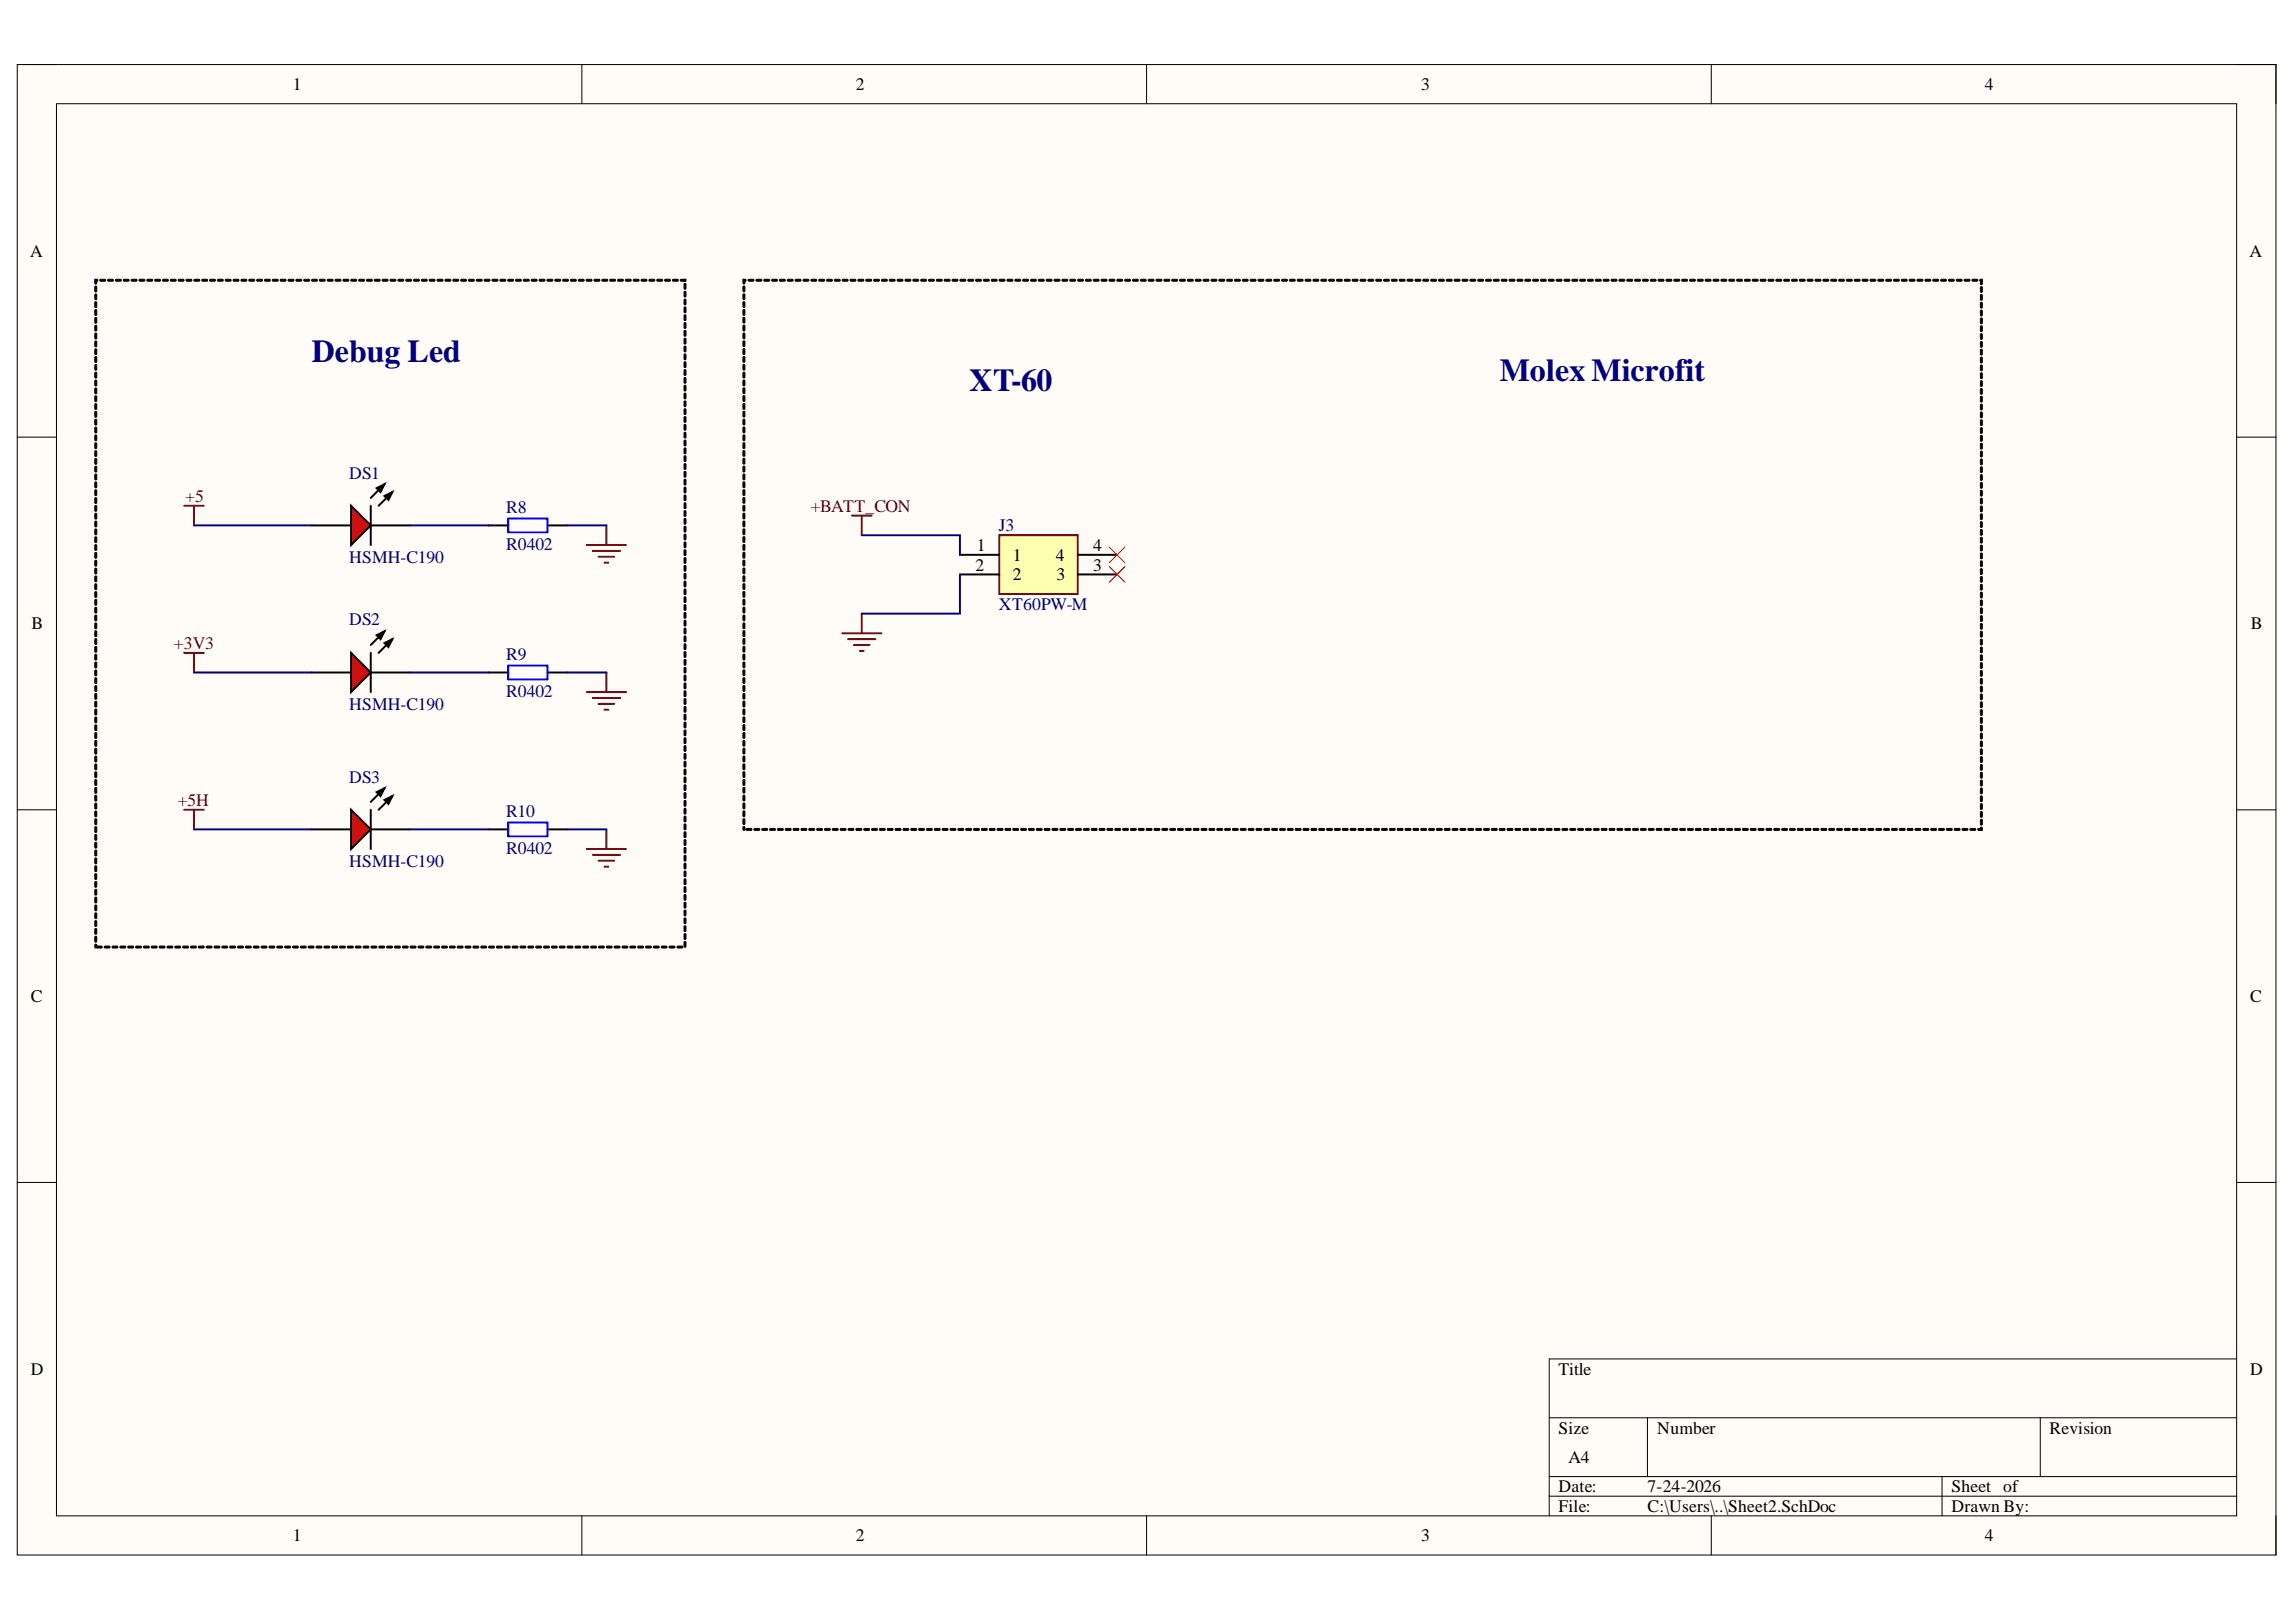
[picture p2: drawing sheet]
<svg xmlns="http://www.w3.org/2000/svg" width="297mm" height="210mm" viewBox="0 0 297 210" stroke-linecap="round" stroke-linejoin="round" font-family="sans-serif">
<defs><g id="words">
<g font-size="4.1" fill="#000080">
<text x="40.3" y="46.8">Debug Led</text>
<text x="125.4" y="50.6">XT-60</text>
<text x="194" y="49.3">Molex Microfit</text>
</g>
<g font-size="2.3">
<text x="37.9" y="11.7">1</text>
<text x="110.7" y="11.7">2</text>
<text x="183.9" y="11.7">3</text>
<text x="256.8" y="11.7">4</text>
<text x="3.9" y="33.3">A</text>
<text x="291" y="33.3">A</text>
<text x="126.4" y="71.3">1</text>
<text x="141.4" y="71.3">4</text>
<text x="126.2" y="73.8">2</text>
<text x="131" y="72.6">1</text>
<text x="131" y="75.1">2</text>
<text x="136.6" y="72.6">4</text>
<text x="136.7" y="75.1">3</text>
<text x="141.4" y="73.8">3</text>
<text x="4.1" y="81.4">B</text>
<text x="291.2" y="81.4">B</text>
<text x="4" y="129.7">C</text>
<text x="291.1" y="129.7">C</text>
<text x="4" y="177.9">D</text>
<text x="201.6" y="177.9">Title</text>
<text x="291.1" y="177.9">D</text>
<text x="201.6" y="185.5">Size</text>
<text x="214.4" y="185.5">Number</text>
<text x="265.2" y="185.5">Revision</text>
<text x="202.9" y="189.3">A4</text>
<text x="201.6" y="193.1">Date:</text>
<text x="201.6" y="195.7">File:</text>
<text x="213.1" y="193.1">7-24-2026</text>
<text x="213.1" y="195.7">C:\Users\..\Sheet2.SchDoc</text>
<text x="252.5" y="193.1">Sheet of</text>
<text x="252.5" y="195.7">Drawn By:</text>
<text x="37.9" y="199.5">1</text>
<text x="110.7" y="199.5">2</text>
<text x="183.9" y="199.5">3</text>
<text x="256.8" y="199.5">4</text>
</g>
<g font-size="2.3" fill="#800000">
<text x="23.9" y="65">+5</text>
<text x="104.9" y="66.2">+BATT_CON</text>
<text x="22.5" y="84">+3V3</text>
<text x="23" y="104.3">+5H</text>
</g>
<g font-size="2.3" fill="#000080">
<text x="45.2" y="61.9">DS1</text>
<text x="65.5" y="66.4">R8</text>
<text x="65.5" y="71.2">R0402</text>
<text x="129.2" y="68.8">J3</text>
<text x="45.2" y="72.8">HSMH-C190</text>
<text x="45.2" y="80.9">DS2</text>
<text x="129.2" y="78.9">XT60PW-M</text>
<text x="65.5" y="85.4">R9</text>
<text x="45.2" y="91.9">HSMH-C190</text>
<text x="65.5" y="90.2">R0402</text>
<text x="45.2" y="101.3">DS3</text>
<text x="65.5" y="105.7">R10</text>
<text x="45.2" y="112.2">HSMH-C190</text>
<text x="65.5" y="110.5">R0402</text>
</g>
</g></defs>
<path d="M2.2 8.4h292.2v192.8h-292.2z" fill-rule="evenodd" fill="#fffcf8"/>
<path d="M2.2 8.4h292.2v192.8h-292.2z" fill="none" stroke="#000" stroke-width=".13"/>
<path d="M7.3 13.4h282.1v182.8h-282.1z" fill-rule="evenodd" fill="#fffcf8"/>
<g fill="none" stroke="#000" stroke-width=".13">
<path d="M2.2 8.3h5.1M7.3 13.4h282.1v182.8h-282.1zM75.3 8.3v5.1M148.3 8.3v5.1M221.4 8.4v5M289.4 8.4h5v5M2.2 56.6h5.1M289.4 56.6h5M2.2 104.8h5.1M289.4 104.8h5M2.2 153h5.1M289.4 153h5"/>
<path d="M289.4 175.9h-89v20.3M75.3 196.2v5M148.3 196.2v5M200.4 183.5h89M200.4 191.1h89M200.4 193.6h89M213.1 183.5v7.6M221.4 196.2v5M251.2 191.1v5.1M264 183.5v7.6M294.4 196.2v5"/>
</g>
<path d="M40.3 68h5.1M48 68h5" fill="none" stroke="#000" stroke-width=".25"/>
<path d="M45.4 65.5l2.6 2.5-2.6 2.5z" fill="#f00"/>
<path d="M45.4 65.5l2.6 2.5-2.6 2.5zM48 65.5v5M48.7 63.2l1-.5-.5 1zM49.7 64.2l1.1-.5-.5 1zM49.7 62.7l-1.7 1.7M50.8 63.7l-1.8 1.8M63.2 68h2.6M70.8 68h2.6M40.3 87h5.1M48 87h5" fill="none" stroke="#000" stroke-width=".25"/>
<path d="M48.7 63.2l1-.5-.5 1zM49.7 64.2l1.1-.5-.5 1z" fill="#000"/>
<g fill="none" stroke="#800000" stroke-width=".25">
<path d="M23.8 65.5h2.6M25.1 65.5v2.5M75.9 70.5h5.1M76.7 71.3h3.5M77.4 72.1h2.1M78.2 72.8h.5M78.5 68v2.5M110.2 66.7h2.6M111.5 66.7v2.6M111.5 79.4v2.6M108.9 82h5.1M109.7 82.7h3.6"/>
<path d="M110.5 83.5h2M111.2 84.2h.5"/>
</g>
<path d="M65.8 67.1h5v1.8h-5z" fill="none" stroke="#00f" stroke-width=".25"/>
<path d="M45.4 84.5l2.6 2.5-2.6 2.6z" fill="#f00"/>
<path d="M45.4 84.5l2.6 2.5-2.6 2.6zM48 84.5v5.1M48.7 82.2l1-.5-.5 1zM49.7 83.2l1.1-.5-.5 1zM49.7 81.7l-1.7 1.8M50.8 82.7l-1.8 1.8M63.2 87h2.6M70.8 87h2.6" fill="none" stroke="#000" stroke-width=".25"/>
<path d="M48.7 82.2l1-.5-.5 1zM49.7 83.2l1.1-.5-.5 1z" fill="#000"/>
<path d="M23.8 84.5h2.6M25.1 84.5v2.5M75.9 89.6h5.1M76.7 90.3h3.5M77.4 91.1h2.1M78.2 91.8h.5M78.5 87v2.6" fill="none" stroke="#800000" stroke-width=".25"/>
<path d="M65.8 86.1h5v1.8h-5z" fill="none" stroke="#00f" stroke-width=".25"/>
<g fill="#000" stroke="#000" stroke-width=".13">
<path d="M96.2 107h.1l.1 .1v.2l-.2 .2-.1-.2zM96.2 106h.1l.1 .1v.5l-.2 .1-.1-.1zM96.2 105h.1l.1 .1v.5l-.2 .1-.1-.1zM96.2 103.9h.1l.1 .1v.5l-.2 .2-.1-.2zM96.2 102.9h.1l.1 .1v.5l-.2 .2-.1-.2zM96.2 101.9h.1l.1 .1v.5l-.2 .1-.1-.1zM96.2 100.9h.1l.1 .1v.5l-.2 .1-.1-.1zM96.2 99.9h.1l.1 .1v.5l-.2 .1-.1-.1zM96.2 98.9h.1l.1 .1v.5l-.2 .1-.1-.1zM96.2 97.9h.1l.1 .1v.5l-.2 .1-.1-.1zM96.2 96.9h.1h.1v.6l-.2 .1-.1-.1zM96.2 95.8h.1l.1 .1v.5l-.2 .2-.1-.2zM96.2 94.8h.1l.1 .1v.5l-.2 .2-.1-.2zM96.2 93.8h.1l.1 .1v.5l-.2 .1-.1-.1zM96.2 92.8h.1l.1 .1v.5l-.2 .1-.1-.1zM96.2 91.8h.1l.1 .1v.5l-.2 .1-.1-.1zM96.2 90.8h.1l.1 .1v.5l-.2 .1-.1-.1zM96.2 89.8h.1h.1v.6l-.2 .1-.1-.1zM96.2 88.7h.1l.1 .1v.5l-.2 .2-.1-.2zM96.2 87.7h.1l.1 .1v.5l-.2 .2-.1-.2zM96.2 86.7h.1l.1 .1v.5l-.2 .1-.1-.1zM96.2 85.7h.1l.1 .1v.5l-.2 .1-.1-.1zM96.2 84.7h.1l.1 .1v.5l-.2 .1-.1-.1zM96.2 83.7h.1l.1 .1v.5l-.2 .1-.1-.1zM96.2 82.7h.1l.1 .1v.5l-.2 .1-.1-.1zM96.2 81.6h.1l.1 .1v.5l-.2 .2-.1-.2zM96.2 80.6h.1l.1 .1v.5l-.2 .2-.1-.2zM96.2 79.6h.1l.1 .1v.5l-.2 .1-.1-.1zM96.2 78.6h.1l.1 .1v.5l-.2 .1-.1-.1zM96.2 77.6h.1l.1 .1v.5l-.2 .1-.1-.1zM96.2 76.6h.1l.1 .1v.5l-.2 .1-.1-.1zM96.2 75.6h.1l.1 .1v.5l-.2 .1-.1-.1zM96.2 74.5h.1l.1 .1v.5l-.2 .2-.1-.2zM96.2 73.5h.1l.1 .1v.5l-.2 .2-.1-.2zM96.2 72.5h.1l.1 .1v.5l-.2 .1-.1-.1zM96.2 71.5h.1l.1 .1v.5l-.2 .1-.1-.1zM96.2 70.5h.1l.1 .1v.5l-.2 .1-.1-.1zM96.2 69.5h.1l.1 .1v.5l-.2 .1-.1-.1zM96.2 68.5h.1l.1 .1v.5l-.2 .1-.1-.1zM96.2 67.5h.1h.1v.6l-.2 .1-.1-.1zM96.2 66.4h.1l.1 .1v.5l-.2 .2-.1-.2zM96.2 65.4h.1l.1 .1v.5l-.2 .2-.1-.2zM96.2 64.4h.1l.1 .1v.5l-.2 .1-.1-.1zM96.2 63.4h.1l.1 .1v.5l-.2 .1-.1-.1zM96.2 62.4h.1l.1 .1v.5l-.2 .1-.1-.1zM96.2 61.4h.1l.1 .1v.5l-.2 .1-.1-.1zM96.2 60.4h.1h.1v.6l-.2 .1-.1-.1zM96.2 59.3h.1l.1 .1v.5l-.2 .2-.1-.2zM96.2 58.3h.1l.1 .1v.5l-.2 .2-.1-.2zM96.2 57.3h.1l.1 .1v.5l-.2 .1-.1-.1zM96.2 56.3h.1l.1 .1v.5l-.2 .1-.1-.1zM96.2 55.3h.1l.1 .1v.5l-.2 .1-.1-.1zM96.2 54.3h.1l.1 .1v.5l-.2 .1-.1-.1zM96.2 53.3h.1l.1 .1v.5l-.2 .1-.1-.1zM96.2 52.2h.1l.1 .1v.5l-.2 .2-.1-.2zM96.2 51.2h.1l.1 .1v.5l-.2 .2-.1-.2zM96.2 50.2h.1l.1 .1v.5l-.2 .1-.1-.1zM96.2 49.2h.1l.1 .1v.5l-.2 .1-.1-.1zM96.2 48.2h.1l.1 .1v.5l-.2 .1-.1-.1zM96.2 47.2h.1l.1 .1v.5l-.2 .1-.1-.1zM96.2 46.2h.1l.1 .1v.5l-.2 .1-.1-.1zM96.2 45.2h.1h.1v.5l-.2 .2-.1-.2zM96.2 44.1h.1l.1 .1v.5l-.2 .2-.1-.2zM96.2 43.1h.1l.1 .1v.5l-.2 .1-.1-.1zM96.2 42.1h.1l.1 .1v.5l-.2 .1-.1-.1zM96.2 41.1h.1l.1 .1v.5l-.2 .1-.1-.1zM96.2 40.1h.1l.1 .1v.5l-.2 .1-.1-.1zM96.2 39.1h.1l.1 .1v.5l-.2 .1-.1-.1zM96.2 38.1h.1h.1v.6l-.2 .1-.1-.1zM96.2 37h.1l.1 .1v.5l-.2 .2-.1-.2zM96.1 36.1h.3l.1 .2v.1h-.3l.2-.1v.3l-.2 .2-.1-.2zM96.8 36.2l.6-.1 .1 .2-.1 .1h-.5h-.1zM97.8 36.2l.6-.1 .2 .2-.2 .1h-.5h-.1zM98.8 36.2l.6-.1 .2 .2-.2 .1h-.5h-.1zM99.9 36.2l.6-.1 .1 .2-.1 .1h-.5h-.1zM100.9 36.2l.6-.1 .1 .2-.1 .1h-.5h-.1zM101.9 36.2l.6-.1 .1 .2-.1 .1h-.5h-.1zM102.9 36.2l.6-.1 .1 .2-.1 .1h-.5h-.1zM103.9 36.2l.6-.1 .1 .2-.1 .1h-.5h-.1zM104.9 36.2l.6-.1 .2 .2-.2 .1h-.5h-.1zM106 36.2l.6-.1 .1 .2-.1 .1h-.6zM107 36.2l.6-.1 .1 .2-.1 .1h-.5h-.1zM108 36.2l.6-.1 .1 .2-.1 .1h-.5h-.1zM109 36.2l.6-.1 .1 .2-.1 .1h-.5h-.1zM110 36.2l.6-.1 .1 .2-.1 .1h-.5h-.1zM111 36.2l.6-.1 .2 .2-.2 .1h-.5h-.1zM112 36.2l.6-.1 .2 .2-.2 .1h-.5h-.1zM113.1 36.2l.6-.1 .1 .2-.1 .1h-.6zM114.1 36.2l.6-.1 .1 .2-.1 .1h-.5h-.1zM115.1 36.2l.6-.1 .1 .2-.1 .1h-.5h-.1zM116.1 36.2l.6-.1 .1 .2-.1 .1h-.5h-.1zM117.1 36.2l.6-.1 .1 .2-.1 .1h-.5h-.1zM118.1 36.2l.6-.1 .2 .2-.2 .1h-.5h-.1zM119.1 36.2l.6-.1 .2 .2-.2 .1h-.5h-.1zM120.2 36.2l.6-.1 .1 .2-.1 .1h-.5h-.1zM121.2 36.2l.6-.1 .1 .2-.1 .1h-.5h-.1zM122.2 36.2l.6-.1 .1 .2-.1 .1h-.5h-.1zM123.2 36.2l.6-.1 .1 .2-.1 .1h-.5h-.1zM124.2 36.2l.6-.1 .1 .2-.1 .1h-.5h-.1zM125.2 36.2l.6-.1 .2 .2-.2 .1h-.5h-.1zM126.3 36.2l.6-.1 .1 .2-.1 .1h-.6zM127.3 36.2l.6-.1 .1 .2-.1 .1h-.5h-.1zM128.3 36.2l.6-.1 .1 .2-.1 .1h-.5h-.1zM129.3 36.2l.6-.1 .1 .2-.1 .1h-.5h-.1zM130.3 36.2l.6-.1 .1 .2-.1 .1h-.5h-.1zM131.3 36.2l.6-.1 .2 .2-.2 .1h-.5h-.1zM132.3 36.2l.6-.1 .2 .2-.2 .1h-.5h-.1zM133.4 36.2l.6-.1 .1 .2-.1 .1h-.6zM134.4 36.2l.6-.1 .1 .2-.1 .1h-.5h-.1zM135.4 36.2l.6-.1 .1 .2-.1 .1h-.5h-.1zM136.4 36.2l.6-.1 .1 .2-.1 .1h-.5h-.1zM137.4 36.2l.6-.1 .1 .2-.1 .1h-.5h-.1zM138.4 36.2l.6-.1 .2 .2-.2 .1h-.5h-.1zM139.4 36.2l.6-.1 .2 .2-.2 .1h-.5h-.1zM140.5 36.2l.6-.1 .1 .2-.1 .1h-.5h-.1zM141.5 36.2l.6-.1 .1 .2-.1 .1h-.5h-.1zM142.5 36.2l.6-.1 .1 .2-.1 .1h-.5h-.1zM143.5 36.2l.6-.1 .1 .2-.1 .1h-.5h-.1zM144.5 36.2l.6-.1 .1 .2-.1 .1h-.5h-.1zM145.5 36.2l.6-.1 .2 .2-.2 .1h-.5h-.1zM146.6 36.2l.5-.1 .2 .2-.2 .1h-.5zM147.6 36.2l.6-.1 .1 .2-.1 .1h-.5h-.1zM148.6 36.2l.6-.1 .1 .2-.1 .1h-.5h-.1zM149.6 36.2l.6-.1 .1 .2-.1 .1h-.5h-.1zM150.6 36.2l.6-.1 .1 .2-.1 .1h-.5h-.1zM151.6 36.2l.6-.1 .2 .2-.2 .1h-.5h-.1zM152.6 36.2l.6-.1 .2 .2-.2 .1h-.5h-.1zM153.7 36.2l.6-.1 .1 .2-.1 .1h-.6zM154.7 36.2l.6-.1 .1 .2-.1 .1h-.5h-.1zM155.7 36.2l.6-.1 .1 .2-.1 .1h-.5h-.1zM156.7 36.2l.6-.1 .1 .2-.1 .1h-.5h-.1zM157.7 36.2l.6-.1 .1 .2-.1 .1h-.5h-.1zM158.7 36.2l.6-.1 .2 .2-.2 .1h-.5h-.1zM159.7 36.2l.6-.1 .2 .2-.2 .1h-.5h-.1zM160.8 36.2l.6-.1 .1 .2-.1 .1h-.5h-.1zM161.8 36.2l.6-.1 .1 .2-.1 .1h-.5h-.1zM162.8 36.2l.6-.1 .1 .2-.1 .1h-.5h-.1zM163.8 36.2l.6-.1 .1 .2-.1 .1h-.5h-.1zM164.8 36.2l.6-.1 .1 .2-.1 .1h-.5h-.1zM165.8 36.2l.6-.1 .2 .2-.2 .1h-.5h-.1zM166.9 36.2l.5-.1 .2 .2-.2 .1h-.5zM167.9 36.2l.6-.1 .1 .2-.1 .1h-.5h-.1zM168.9 36.2l.6-.1 .1 .2-.1 .1h-.5h-.1zM169.9 36.2l.6-.1 .1 .2-.1 .1h-.5h-.1zM170.9 36.2l.6-.1 .1 .2-.1 .1h-.5h-.1zM171.9 36.2l.6-.1 .2 .2-.2 .1h-.5h-.1zM172.9 36.2l.6-.1 .2 .2-.2 .1h-.5h-.1zM174 36.2l.6-.1 .1 .2-.1 .1h-.6zM175 36.2l.6-.1 .1 .2-.1 .1h-.5h-.1zM176 36.2l.6-.1 .1 .2-.1 .1h-.5h-.1zM177 36.2l.6-.1 .1 .2-.1 .1h-.5h-.1zM178 36.2l.6-.1 .1 .2-.1 .1h-.5h-.1zM179 36.2l.6-.1 .2 .2-.2 .1h-.5h-.1zM180 36.2l.6-.1 .2 .2-.2 .1h-.5h-.1zM181.1 36.2l.6-.1 .1 .2-.1 .1h-.5h-.1zM182.1 36.2l.6-.1 .1 .2-.1 .1h-.5h-.1zM183.1 36.2l.6-.1 .1 .2-.1 .1h-.5h-.1zM184.1 36.2l.6-.1 .1 .2-.1 .1h-.5h-.1zM185.1 36.2l.6-.1 .1 .2-.1 .1h-.5h-.1zM186.1 36.2l.6-.1 .2 .2-.2 .1h-.5h-.1zM187.1 36.2l.6-.1 .2 .2-.2 .1h-.5h-.1zM188.2 36.2l.6-.1 .1 .2-.1 .1h-.5h-.1zM189.2 36.2l.6-.1 .1 .2-.1 .1h-.5h-.1zM190.2 36.2l.6-.1 .1 .2-.1 .1h-.5h-.1zM191.2 36.2l.6-.1 .1 .2-.1 .1h-.5h-.1zM192.2 36.2l.6-.1 .2 .2-.2 .1h-.5h-.1zM193.2 36.2l.6-.1 .2 .2-.2 .1h-.5h-.1zM194.3 36.2l.6-.1 .1 .2-.1 .1h-.6zM195.3 36.2l.6-.1 .1 .2-.1 .1h-.5h-.1zM196.3 36.2l.6-.1 .1 .2-.1 .1h-.5h-.1zM197.3 36.2l.6-.1 .1 .2-.1 .1h-.5h-.1zM198.3 36.2l.6-.1 .1 .2-.1 .1h-.5h-.1zM199.3 36.2l.6-.1 .2 .2-.2 .1h-.5h-.1zM200.3 36.2l.6-.1 .2 .2-.2 .1h-.5h-.1zM201.4 36.2l.6-.1 .1 .2-.1 .1h-.5h-.1zM202.4 36.2l.6-.1 .1 .2-.1 .1h-.5h-.1zM203.4 36.2l.6-.1 .1 .2-.1 .1h-.5h-.1zM204.4 36.2l.6-.1 .1 .2-.1 .1h-.5h-.1zM205.4 36.2l.6-.1 .1 .2-.1 .1h-.5h-.1zM206.4 36.2l.6-.1 .2 .2-.2 .1h-.5h-.1zM207.4 36.2l.6-.1 .2 .2-.2 .1h-.5h-.1zM208.5 36.2l.6-.1 .1 .2-.1 .1h-.5h-.1zM209.5 36.2l.6-.1 .1 .2-.1 .1h-.5h-.1zM210.5 36.2l.6-.1 .1 .2-.1 .1h-.5h-.1zM211.5 36.2l.6-.1 .1 .2-.1 .1h-.5h-.1zM212.5 36.2l.6-.1 .1 .2-.1 .1h-.5h-.1zM213.5 36.2l.6-.1 .2 .2-.2 .1h-.5h-.1zM214.6 36.2l.6-.1 .1 .2-.1 .1h-.6zM215.6 36.2l.6-.1 .1 .2-.1 .1h-.5h-.1zM216.6 36.2l.6-.1 .1 .2-.1 .1h-.5h-.1zM217.6 36.2l.6-.1 .1 .2-.1 .1h-.5h-.1zM218.6 36.2l.6-.1 .1 .2-.1 .1h-.5h-.1zM219.6 36.2l.6-.1 .2 .2-.2 .1h-.5h-.1zM220.6 36.2l.6-.1 .2 .2-.2 .1h-.5h-.1zM221.7 36.2l.6-.1 .1 .2-.1 .1h-.6zM222.7 36.2l.6-.1 .1 .2-.1 .1h-.5h-.1zM223.7 36.2l.6-.1 .1 .2-.1 .1h-.5h-.1zM224.7 36.2l.6-.1 .1 .2-.1 .1h-.5h-.1zM225.7 36.2l.6-.1 .1 .2-.1 .1h-.5h-.1zM226.7 36.2l.6-.1 .2 .2-.2 .1h-.5h-.1zM227.7 36.2l.6-.1 .2 .2-.2 .1h-.5h-.1zM228.8 36.2l.6-.1 .1 .2-.1 .1h-.5h-.1zM229.8 36.2l.6-.1 .1 .2-.1 .1h-.5h-.1zM230.8 36.2l.6-.1 .1 .2-.1 .1h-.5h-.1zM231.8 36.2l.6-.1 .1 .2-.1 .1h-.5h-.1zM232.8 36.2l.6-.1 .1 .2-.1 .1h-.5h-.1zM233.8 36.2l.6-.1 .2 .2-.2 .1h-.5h-.1zM234.9 36.2l.6-.1 .1 .2-.1 .1h-.6zM235.9 36.2l.6-.1 .1 .2-.1 .1h-.5h-.1zM236.9 36.2l.6-.1 .1 .2-.1 .1h-.5h-.1zM237.9 36.2l.6-.1 .1 .2-.1 .1h-.5h-.1zM238.9 36.2l.6-.1 .1 .2-.1 .1h-.5h-.1zM239.9 36.2l.6-.1 .2 .2-.2 .1h-.5h-.1zM240.9 36.2l.6-.1 .2 .2-.2 .1h-.5h-.1zM242 36.2l.6-.1 .1 .2-.1 .1h-.6zM243 36.2l.6-.1 .1 .2-.1 .1h-.5h-.1zM244 36.2l.6-.1 .1 .2-.1 .1h-.5h-.1zM245 36.2l.6-.1 .1 .2-.1 .1h-.5h-.1zM246 36.2l.6-.1 .1 .2-.1 .1h-.5h-.1zM247 36.2l.6-.1 .2 .2-.2 .1h-.5h-.1zM248 36.2l.6-.1 .2 .2-.2 .1h-.5h-.1zM249.1 36.2l.6-.1 .1 .2-.1 .1h-.5h-.1zM250.1 36.2l.6-.1 .1 .2-.1 .1h-.5h-.1zM251.1 36.2l.6-.1 .1 .2-.1 .1h-.5h-.1zM252.1 36.2l.6-.1 .1 .2-.1 .1h-.5h-.1zM253.1 36.2l.6-.1 .1 .2-.1 .1h-.5h-.1zM254.1 36.2l.6-.1 .2 .2-.2 .1h-.5h-.1zM255.2 36.2l.6-.1 .1 .2-.1 .1h-.6zM256.2 36.2l.3-.1v.6l-.2 .1-.1-.1v-.4l.1 .1h-.1zM256.2 37.1h.2l.1 .1v.5l-.2 .1-.1-.1zM256.2 38.1h.2l.1 .1v.5l-.2 .2-.1-.2zM256.2 39.2h.2h.1v.6l-.2 .1-.1-.1zM256.2 40.2h.2l.1 .1v.5l-.2 .1-.1-.1zM256.2 41.2h.2l.1 .1v.5l-.2 .1-.1-.1zM256.2 42.2h.2l.1 .1v.5l-.2 .1-.1-.1zM256.2 43.2h.2l.1 .1v.5l-.2 .1-.1-.1zM256.2 44.2h.2l.1 .1v.5l-.2 .1-.1-.1zM256.2 45.2h.2l.1 .1v.5l-.2 .2-.1-.2zM256.2 46.2h.2l.1 .1v.5l-.2 .2-.1-.2zM256.2 47.3h.2l.1 .1v.5l-.2 .1-.1-.1zM256.2 48.3h.2l.1 .1v.5l-.2 .1-.1-.1zM256.2 49.3h.2l.1 .1v.5l-.2 .1-.1-.1zM256.2 50.3h.2l.1 .1v.5l-.2 .1-.1-.1zM256.2 51.3h.2l.1 .1v.5l-.2 .1-.1-.1zM256.2 52.3h.2l.1 .1v.5l-.2 .2-.1-.2zM256.2 53.3h.2l.1 .1v.5l-.2 .2-.1-.2zM256.2 54.4h.2l.1 .1v.5l-.2 .1-.1-.1zM256.2 55.4h.2l.1 .1v.5l-.2 .1-.1-.1zM256.2 56.4h.2l.1 .1v.5l-.2 .1-.1-.1zM256.2 57.4h.2l.1 .1v.5l-.2 .1-.1-.1zM256.2 58.4h.2l.1 .1v.5l-.2 .1-.1-.1zM256.2 59.4h.2l.1 .1v.5l-.2 .2-.1-.2zM256.2 60.4h.2l.1 .1v.5l-.2 .2-.1-.2zM256.2 61.5h.2h.1v.6l-.2 .1-.1-.1zM256.2 62.5h.2l.1 .1v.5l-.2 .1-.1-.1zM256.2 63.5h.2l.1 .1v.5l-.2 .1-.1-.1zM256.2 64.5h.2l.1 .1v.5l-.2 .1-.1-.1zM256.2 65.5h.2l.1 .1v.5l-.2 .1-.1-.1zM256.2 66.5h.2l.1 .1v.5l-.2 .1-.1-.1zM256.2 67.5h.2l.1 .1v.5l-.2 .2-.1-.2zM256.2 68.6h.2h.1v.5l-.2 .2-.1-.2zM256.2 69.6h.2l.1 .1v.5l-.2 .1-.1-.1zM256.2 70.6h.2l.1 .1v.5l-.2 .1-.1-.1zM256.2 71.6h.2l.1 .1v.5l-.2 .1-.1-.1zM256.2 72.6h.2l.1 .1v.5l-.2 .1-.1-.1zM256.2 73.6h.2l.1 .1v.5l-.2 .1-.1-.1zM256.2 74.6h.2l.1 .1v.5l-.2 .2-.1-.2zM256.2 75.6h.2l.1 .1v.5l-.2 .2-.1-.2zM256.2 76.7h.2l.1 .1v.5l-.2 .1-.1-.1zM256.2 77.7h.2l.1 .1v.5l-.2 .1-.1-.1zM256.2 78.7h.2l.1 .1v.5l-.2 .1-.1-.1zM256.2 79.7h.2l.1 .1v.5l-.2 .1-.1-.1zM256.2 80.7h.2l.1 .1v.5l-.2 .1-.1-.1zM256.2 81.7h.2l.1 .1v.5l-.2 .2-.1-.2zM256.2 82.7h.2l.1 .1v.5l-.2 .2-.1-.2zM256.2 83.8h.2h.1v.6l-.2 .1-.1-.1zM256.2 84.8h.2l.1 .1v.5l-.2 .1-.1-.1zM256.2 85.8h.2l.1 .1v.5l-.2 .1-.1-.1zM256.2 86.8h.2l.1 .1v.5l-.2 .1-.1-.1zM256.2 87.8h.2l.1 .1v.5l-.2 .1-.1-.1zM256.2 88.8h.2l.1 .1v.5l-.2 .2-.1-.2zM256.2 89.8h.2l.1 .1v.5l-.2 .2-.1-.2zM256.2 90.9h.2h.1v.6l-.2 .1-.1-.1zM256.2 91.9h.2l.1 .1v.5l-.2 .1-.1-.1zM256.2 92.9h.2l.1 .1v.5l-.2 .1-.1-.1zM256.2 93.9h.2l.1 .1v.5l-.2 .1-.1-.1zM256.2 94.9h.2l.1 .1v.5l-.2 .1-.1-.1zM256.2 95.9h.2l.1 .1v.5l-.2 .1-.1-.1zM256.2 96.9h.2l.1 .1v.5l-.2 .2-.1-.2zM256.2 98h.2h.1v.5l-.2 .2-.1-.2zM256.2 99h.2l.1 .1v.5l-.2 .1-.1-.1zM256.2 100h.2l.1 .1v.5l-.2 .1-.1-.1zM256.2 101h.2l.1 .1v.5l-.2 .1-.1-.1zM256.2 102h.2l.1 .1v.5l-.2 .1-.1-.1zM256.2 103h.2l.1 .1v.5l-.2 .1-.1-.1zM256.2 104h.2l.1 .1v.5l-.2 .2-.1-.2zM256.2 105h.2l.1 .1v.5l-.2 .2-.1-.2zM256.2 106.1h.2l.1 .1v.5l-.2 .1-.1-.1zM255.9 107.2h.4l-.1 .1v-.2l.1-.1 .2 .2v.3l-.6-.1zM254.9 107.2h.6l.1 .1-.1 .2h-.5l-.1-.1zM253.9 107.2h.6l.1 .1-.1 .2h-.5l-.1-.1zM252.9 107.2h.6l.1 .1-.1 .2h-.6v-.1zM251.8 107.2h.6l.2 .1-.2 .2h-.5l-.1-.1zM250.8 107.2h.6l.2 .1-.2 .2h-.5l-.1-.1zM249.8 107.2h.6l.1 .1-.1 .2h-.5l-.1-.1zM248.8 107.2h.6l.1 .1-.1 .2h-.5l-.1-.1zM247.8 107.2h.6l.1 .1-.1 .2h-.5l-.1-.1zM246.8 107.2h.6l.1 .1-.1 .2h-.5l-.1-.1zM245.8 107.2h.6l.1 .1-.1 .2h-.6v-.1zM244.7 107.2h.6l.2 .1-.2 .2h-.5l-.1-.1zM243.7 107.2h.6l.1 .1-.1 .2h-.5l-.1-.1zM242.7 107.2h.6l.1 .1-.1 .2h-.5l-.1-.1zM241.7 107.2h.6l.1 .1-.1 .2h-.5l-.1-.1zM240.7 107.2h.6l.1 .1-.1 .2h-.5l-.1-.1zM239.7 107.2h.6l.1 .1-.1 .2h-.5l-.1-.1zM238.6 107.2h.6l.2 .1-.2 .2h-.5l-.1-.1zM237.6 107.2h.6l.2 .1-.2 .2h-.5l-.1-.1zM236.6 107.2h.6l.1 .1-.1 .2h-.5l-.1-.1zM235.6 107.2h.6l.1 .1-.1 .2h-.5l-.1-.1zM234.6 107.2h.6l.1 .1-.1 .2h-.5l-.1-.1zM233.6 107.2h.6l.1 .1-.1 .2h-.5l-.1-.1zM232.6 107.2h.6l.1 .1-.1 .2h-.5l-.1-.1zM231.5 107.2h.6l.2 .1-.2 .2h-.5l-.1-.1zM230.5 107.2h.6l.2 .1-.2 .2h-.5l-.1-.1zM229.5 107.2h.6l.1 .1-.1 .2h-.5l-.1-.1zM228.5 107.2h.6l.1 .1-.1 .2h-.5l-.1-.1zM227.5 107.2h.6l.1 .1-.1 .2h-.5l-.1-.1zM226.5 107.2h.6l.1 .1-.1 .2h-.5l-.1-.1zM225.5 107.2h.6l.1 .1-.1 .2h-.6v-.1zM224.4 107.2h.6l.2 .1-.2 .2h-.5l-.1-.1zM223.4 107.2h.6l.1 .1-.1 .2h-.5l-.1-.1zM222.4 107.2h.6l.1 .1-.1 .2h-.5l-.1-.1zM221.4 107.2h.6l.1 .1-.1 .2h-.5l-.1-.1zM220.4 107.2h.6l.1 .1-.1 .2h-.5l-.1-.1zM219.4 107.2h.6l.1 .1-.1 .2h-.5l-.1-.1zM218.3 107.2h.6l.2 .1-.2 .2h-.5l-.1-.1zM217.3 107.2h.6l.2 .1-.2 .2h-.5l-.1-.1zM216.3 107.2h.6l.1 .1-.1 .2h-.5l-.1-.1zM215.3 107.2h.6l.1 .1-.1 .2h-.5l-.1-.1zM214.3 107.2h.6l.1 .1-.1 .2h-.5l-.1-.1zM213.3 107.2h.6l.1 .1-.1 .2h-.5l-.1-.1zM212.3 107.2h.6l.1 .1-.1 .2h-.5l-.1-.1zM211.2 107.2h.6l.2 .1-.2 .2h-.5l-.1-.1zM210.2 107.2h.6l.2 .1-.2 .2h-.5l-.1-.1zM209.2 107.2h.6l.1 .1-.1 .2h-.5l-.1-.1zM208.2 107.2h.6l.1 .1-.1 .2h-.5l-.1-.1zM207.2 107.2h.6l.1 .1-.1 .2h-.5l-.1-.1zM206.2 107.2h.6l.1 .1-.1 .2h-.5l-.1-.1zM205.2 107.2h.6l.1 .1-.1 .2h-.6v-.1zM204.1 107.2h.6l.2 .1-.2 .2h-.5l-.1-.1zM203.1 107.2h.6l.2 .1-.2 .2h-.5l-.1-.1zM202.1 107.2h.6l.1 .1-.1 .2h-.5l-.1-.1zM201.1 107.2h.6l.1 .1-.1 .2h-.5l-.1-.1zM200.1 107.2h.6l.1 .1-.1 .2h-.5l-.1-.1zM199.1 107.2h.6l.1 .1-.1 .2h-.5l-.1-.1zM198.1 107.2h.5l.2 .1-.2 .2h-.5v-.1zM197 107.2h.6l.2 .1-.2 .2h-.5l-.1-.1zM196 107.2h.6l.1 .1-.1 .2h-.5l-.1-.1zM195 107.2h.6l.1 .1-.1 .2h-.5l-.1-.1zM194 107.2h.6l.1 .1-.1 .2h-.5l-.1-.1zM193 107.2h.6l.1 .1-.1 .2h-.5l-.1-.1zM192 107.2h.6l.1 .1-.1 .2h-.5l-.1-.1zM190.9 107.2h.6l.2 .1-.2 .2h-.5l-.1-.1zM189.9 107.2h.6l.2 .1-.2 .2h-.5l-.1-.1zM188.9 107.2h.6l.1 .1-.1 .2h-.5l-.1-.1zM187.9 107.2h.6l.1 .1-.1 .2h-.5l-.1-.1zM186.9 107.2h.6l.1 .1-.1 .2h-.5l-.1-.1zM185.9 107.2h.6l.1 .1-.1 .2h-.5l-.1-.1zM184.9 107.2h.6l.1 .1-.1 .2h-.6v-.1zM183.8 107.2h.6l.2 .1-.2 .2h-.5l-.1-.1zM182.8 107.2h.6l.2 .1-.2 .2h-.5l-.1-.1zM181.8 107.2h.6l.1 .1-.1 .2h-.5l-.1-.1zM180.8 107.2h.6l.1 .1-.1 .2h-.5l-.1-.1zM179.8 107.2h.6l.1 .1-.1 .2h-.5l-.1-.1zM178.8 107.2h.6l.1 .1-.1 .2h-.5l-.1-.1zM177.8 107.2h.5l.2 .1-.2 .2h-.5v-.1zM176.7 107.2h.6l.2 .1-.2 .2h-.5l-.1-.1zM175.7 107.2h.6l.1 .1-.1 .2h-.5l-.1-.1zM174.7 107.2h.6l.1 .1-.1 .2h-.5l-.1-.1zM173.7 107.2h.6l.1 .1-.1 .2h-.5l-.1-.1zM172.7 107.2h.6l.1 .1-.1 .2h-.5l-.1-.1zM171.7 107.2h.6l.1 .1-.1 .2h-.5l-.1-.1zM170.6 107.2h.6l.2 .1-.2 .2h-.5l-.1-.1zM169.6 107.2h.6l.2 .1-.2 .2h-.5l-.1-.1zM168.6 107.2h.6l.1 .1-.1 .2h-.5l-.1-.1zM167.6 107.2h.6l.1 .1-.1 .2h-.5l-.1-.1zM166.6 107.2h.6l.1 .1-.1 .2h-.5l-.1-.1zM165.6 107.2h.6l.1 .1-.1 .2h-.5l-.1-.1zM164.6 107.2h.6l.1 .1-.1 .2h-.6v-.1zM163.5 107.2h.6l.2 .1-.2 .2h-.5l-.1-.1zM162.5 107.2h.6l.2 .1-.2 .2h-.5l-.1-.1zM161.5 107.2h.6l.1 .1-.1 .2h-.5l-.1-.1zM160.5 107.2h.6l.1 .1-.1 .2h-.5l-.1-.1zM159.5 107.2h.6l.1 .1-.1 .2h-.5l-.1-.1zM158.5 107.2h.6l.1 .1-.1 .2h-.5l-.1-.1zM157.5 107.2h.5l.2 .1-.2 .2h-.5v-.1zM156.4 107.2h.6l.2 .1-.2 .2h-.5l-.1-.1zM155.4 107.2h.6l.1 .1-.1 .2h-.5l-.1-.1zM154.4 107.2h.6l.1 .1-.1 .2h-.5l-.1-.1zM153.4 107.2h.6l.1 .1-.1 .2h-.5l-.1-.1zM152.4 107.2h.6l.1 .1-.1 .2h-.5l-.1-.1zM151.4 107.2h.6l.1 .1-.1 .2h-.5l-.1-.1zM150.3 107.2h.6l.2 .1-.2 .2h-.5l-.1-.1zM149.3 107.2h.6l.2 .1-.2 .2h-.5l-.1-.1zM148.3 107.2h.6l.1 .1-.1 .2h-.5l-.1-.1zM147.3 107.2h.6l.1 .1-.1 .2h-.5l-.1-.1zM146.3 107.2h.6l.1 .1-.1 .2h-.5l-.1-.1zM145.3 107.2h.6l.1 .1-.1 .2h-.5l-.1-.1zM144.3 107.2h.6l.1 .1-.1 .2h-.6v-.1zM143.2 107.2h.6l.2 .1-.2 .2h-.5l-.1-.1zM142.2 107.2h.6l.2 .1-.2 .2h-.5l-.1-.1zM141.2 107.2h.6l.1 .1-.1 .2h-.5l-.1-.1zM140.2 107.2h.6l.1 .1-.1 .2h-.5l-.1-.1zM139.2 107.2h.6l.1 .1-.1 .2h-.5l-.1-.1zM138.2 107.2h.6l.1 .1-.1 .2h-.5l-.1-.1zM137.2 107.2h.6l.1 .1-.1 .2h-.6v-.1zM136.1 107.2h.6l.2 .1-.2 .2h-.5l-.1-.1zM135.1 107.2h.6l.1 .1-.1 .2h-.5l-.1-.1zM134.1 107.2h.6l.1 .1-.1 .2h-.5l-.1-.1zM133.1 107.2h.6l.1 .1-.1 .2h-.5l-.1-.1zM132.1 107.2h.6l.1 .1-.1 .2h-.5l-.1-.1zM131.1 107.2h.6l.1 .1-.1 .2h-.5l-.1-.1zM130 107.2h.6l.2 .1-.2 .2h-.5l-.1-.1zM129 107.2h.6l.2 .1-.2 .2h-.5l-.1-.1zM128 107.2h.6l.1 .1-.1 .2h-.5l-.1-.1zM127 107.2h.6l.1 .1-.1 .2h-.5l-.1-.1zM126 107.2h.6l.1 .1-.1 .2h-.5l-.1-.1zM125 107.2h.6l.1 .1-.1 .2h-.5l-.1-.1zM124 107.2h.6l.1 .1-.1 .2h-.6v-.1zM122.9 107.2h.6l.2 .1-.2 .2h-.5l-.1-.1zM121.9 107.2h.6l.2 .1-.2 .2h-.5l-.1-.1zM120.9 107.2h.6l.1 .1-.1 .2h-.5l-.1-.1zM119.9 107.2h.6l.1 .1-.1 .2h-.5l-.1-.1zM118.9 107.2h.6l.1 .1-.1 .2h-.5l-.1-.1zM117.9 107.2h.6l.1 .1-.1 .2h-.5l-.1-.1zM116.9 107.2h.6l.1 .1-.1 .2h-.6v-.1zM115.8 107.2h.6l.2 .1-.2 .2h-.5l-.1-.1zM114.8 107.2h.6l.1 .1-.1 .2h-.5l-.1-.1zM113.8 107.2h.6l.1 .1-.1 .2h-.5l-.1-.1zM112.8 107.2h.6l.1 .1-.1 .2h-.5l-.1-.1zM111.8 107.2h.6l.1 .1-.1 .2h-.5l-.1-.1zM110.8 107.2h.6l.1 .1-.1 .2h-.5l-.1-.1zM109.7 107.2h.6l.2 .1-.2 .2h-.5l-.1-.1zM108.7 107.2h.6l.2 .1-.2 .2h-.5l-.1-.1zM107.7 107.2h.6l.1 .1-.1 .2h-.5l-.1-.1zM106.7 107.2h.6l.1 .1-.1 .2h-.5l-.1-.1zM105.7 107.2h.6l.1 .1-.1 .2h-.5l-.1-.1zM104.7 107.2h.6l.1 .1-.1 .2h-.5l-.1-.1zM103.7 107.2h.6l.1 .1-.1 .2h-.6v-.1zM102.6 107.2h.6l.2 .1-.2 .2h-.5l-.1-.1zM101.6 107.2h.6l.2 .1-.2 .2h-.5l-.1-.1zM100.6 107.2h.6l.1 .1-.1 .2h-.5l-.1-.1zM99.6 107.2h.6l.1 .1-.1 .2h-.5l-.1-.1zM98.6 107.2h.6l.1 .1-.1 .2h-.5l-.1-.1zM97.6 107.2h.6l.1 .1-.1 .2h-.5l-.1-.1zM96.6 107.2h.6l.1 .1-.1 .2h-.6v-.1z"/>
<path d="M12.3 122.2h.1l.1 .1v.3l-.1 .1-.1-.1zM12.3 121.2h.1l.1 .1v.5l-.1 .1-.1-.1zM12.3 120.2l.1-.1 .1 .2v.5l-.1 .1-.1-.1zM12.3 119.2l.1-.1 .1 .2v.5l-.1 .1-.1-.1zM12.3 118.2l.1-.1 .1 .1v.6l-.1 .1-.1-.1zM12.3 117.1h.1l.1 .1v.5l-.1 .2-.1-.2zM12.3 116.1h.1l.1 .1v.5l-.1 .2-.1-.2zM12.3 115.1h.1l.1 .1v.5l-.1 .1-.1-.1zM12.3 114.1h.1l.1 .1v.5l-.1 .1-.1-.1zM12.3 113.1h.1l.1 .1v.5l-.1 .1-.1-.1zM12.3 112.1l.1-.1 .1 .2v.5l-.1 .1-.1-.1zM12.3 111.1l.1-.1 .1 .2v.5l-.1 .1-.1-.1zM12.3 110h.1l.1 .1v.5l-.1 .2-.1-.2zM12.3 109h.1l.1 .1v.5l-.1 .2-.1-.2zM12.3 108h.1l.1 .1v.5l-.1 .1-.1-.1zM12.3 107h.1l.1 .1v.5l-.1 .1-.1-.1zM12.3 106h.1l.1 .1v.5l-.1 .1-.1-.1zM12.3 105l.1-.1 .1 .2v.5l-.1 .1-.1-.1zM12.3 104l.1-.1 .1 .2v.5l-.1 .1-.1-.1zM12.3 103l.1-.1 .1 .1v.5l-.1 .2-.1-.2zM12.3 101.9h.1l.1 .1v.5l-.1 .2-.1-.2zM12.3 100.9h.1l.1 .1v.5l-.1 .1-.1-.1zM12.3 99.9h.1l.1 .1v.5l-.1 .1-.1-.1zM12.3 98.9h.1l.1 .1v.5l-.1 .1-.1-.1zM12.3 97.9l.1-.1 .1 .2v.5l-.1 .1-.1-.1zM12.3 96.9l.1-.1 .1 .2v.5l-.1 .1-.1-.1zM12.3 95.9l.1-.1 .1 .1v.6l-.1 .1-.1-.1zM12.3 94.8h.1l.1 .1v.5l-.1 .2-.1-.2zM12.3 93.8h.1l.1 .1v.5l-.1 .2-.1-.2zM12.3 92.8h.1l.1 .1v.5l-.1 .1-.1-.1zM12.3 91.8h.1l.1 .1v.5l-.1 .1-.1-.1zM12.3 90.8h.1l.1 .1v.5l-.1 .1-.1-.1zM12.3 89.8l.1-.1 .1 .2v.5l-.1 .1-.1-.1zM12.3 88.8l.1-.1 .1 .1v.6l-.1 .1-.1-.1zM12.3 87.7h.1l.1 .1v.5l-.1 .2-.1-.2zM12.3 86.7h.1l.1 .1v.5l-.1 .2-.1-.2zM12.3 85.7h.1l.1 .1v.5l-.1 .1-.1-.1zM12.3 84.7h.1l.1 .1v.5l-.1 .1-.1-.1zM12.3 83.7h.1l.1 .1v.5l-.1 .1-.1-.1zM12.3 82.7l.1-.1 .1 .2v.5l-.1 .1-.1-.1zM12.3 81.7l.1-.1 .1 .2v.5l-.1 .1-.1-.1zM12.3 80.7l.1-.1 .1 .1v.5l-.1 .2-.1-.2zM12.3 79.6h.1l.1 .1v.5l-.1 .2-.1-.2zM12.3 78.6h.1l.1 .1v.5l-.1 .1-.1-.1zM12.3 77.6h.1l.1 .1v.5l-.1 .1-.1-.1zM12.3 76.6h.1l.1 .1v.5l-.1 .1-.1-.1zM12.3 75.6l.1-.1 .1 .2v.5l-.1 .1-.1-.1zM12.3 74.6l.1-.1 .1 .2v.5l-.1 .1-.1-.1zM12.3 73.6l.1-.1 .1 .1v.5l-.1 .2-.1-.2zM12.3 72.5h.1l.1 .1v.5l-.1 .2-.1-.2zM12.3 71.5h.1l.1 .1v.5l-.1 .1-.1-.1zM12.3 70.5h.1l.1 .1v.5l-.1 .1-.1-.1zM12.3 69.5h.1l.1 .1v.5l-.1 .1-.1-.1zM12.3 68.5l.1-.1 .1 .2v.5l-.1 .1-.1-.1zM12.3 67.5l.1-.1 .1 .2v.5l-.1 .1-.1-.1zM12.3 66.5l.1-.1 .1 .1v.6l-.1 .1-.1-.1zM12.3 65.4h.1l.1 .1v.5l-.1 .2-.1-.2zM12.3 64.4h.1l.1 .1v.5l-.1 .2-.1-.2zM12.3 63.4h.1l.1 .1v.5l-.1 .1-.1-.1zM12.3 62.4h.1l.1 .1v.5l-.1 .1-.1-.1zM12.3 61.4h.1l.1 .1v.5l-.1 .1-.1-.1zM12.3 60.4l.1-.1 .1 .2v.5l-.1 .1-.1-.1zM12.3 59.4l.1-.1 .1 .2v.5l-.1 .1-.1-.1zM12.3 58.3h.1l.1 .1v.5l-.1 .2-.1-.2zM12.3 57.3h.1l.1 .1v.5l-.1 .2-.1-.2zM12.3 56.3h.1l.1 .1v.5l-.1 .1-.1-.1zM12.3 55.3h.1l.1 .1v.5l-.1 .1-.1-.1zM12.3 54.3h.1l.1 .1v.5l-.1 .1-.1-.1zM12.3 53.3l.1-.1 .1 .2v.5l-.1 .1-.1-.1zM12.3 52.3l.1-.1 .1 .2v.5l-.1 .1-.1-.1zM12.3 51.3l.1-.1 .1 .1v.5l-.1 .2-.1-.2zM12.3 50.2h.1l.1 .1v.5l-.1 .2-.1-.2zM12.3 49.2h.1l.1 .1v.5l-.1 .1-.1-.1zM12.3 48.2h.1l.1 .1v.5l-.1 .1-.1-.1zM12.3 47.2h.1l.1 .1v.5l-.1 .1-.1-.1zM12.3 46.2l.1-.1 .1 .2v.5l-.1 .1-.1-.1zM12.3 45.2l.1-.1 .1 .2v.5l-.1 .1-.1-.1zM12.3 44.2l.1-.1 .1 .1v.6l-.1 .1-.1-.1zM12.3 43.1h.1l.1 .1v.5l-.1 .2-.1-.2zM12.3 42.1h.1l.1 .1v.5l-.1 .1-.1-.1zM12.3 41.1h.1l.1 .1v.5l-.1 .1-.1-.1zM12.3 40.1h.1l.1 .1v.5l-.1 .1-.1-.1zM12.3 39.1l.1-.1 .1 .2v.5l-.1 .1-.1-.1zM12.3 38.1l.1-.1 .1 .2v.5l-.1 .1-.1-.1zM12.3 37.1l.1-.1 .1 .1v.6l-.1 .1-.1-.1zM12.3 36.1h.2l.2 .2-.1 .1h-.2l.1-.1v.3l-.1 .2-.1-.2zM12.9 36.2l.6-.1 .2 .2-.2 .1h-.5h-.1zM14 36.2l.6-.1 .1 .2-.1 .1h-.6zM15 36.2l.6-.1 .1 .2-.1 .1h-.5h-.1zM16 36.2l.6-.1 .1 .2-.1 .1h-.5h-.1zM17 36.2l.6-.1 .1 .2-.1 .1h-.5h-.1zM18 36.2l.6-.1 .1 .2-.1 .1h-.5h-.1zM19 36.2l.6-.1 .2 .2-.2 .1h-.5h-.1zM20 36.2l.6-.1 .2 .2-.2 .1h-.5h-.1zM21.1 36.2l.6-.1 .1 .2-.1 .1h-.5h-.1zM22.1 36.2l.6-.1 .1 .2-.1 .1h-.5h-.1zM23.1 36.2l.6-.1 .1 .2-.1 .1h-.5h-.1zM24.1 36.2l.6-.1 .1 .2-.1 .1h-.5h-.1zM25.1 36.2l.6-.1 .1 .2-.1 .1h-.5h-.1zM26.1 36.2l.6-.1 .2 .2-.2 .1h-.5h-.1zM27.1 36.2l.6-.1 .2 .2-.2 .1h-.5h-.1zM28.2 36.2l.6-.1 .1 .2-.1 .1h-.5h-.1zM29.2 36.2l.6-.1 .1 .2-.1 .1h-.5h-.1zM30.2 36.2l.6-.1 .1 .2-.1 .1h-.5h-.1zM31.2 36.2l.6-.1 .1 .2-.1 .1h-.5h-.1zM32.2 36.2l.6-.1 .1 .2-.1 .1h-.5h-.1zM33.2 36.2l.6-.1 .2 .2-.2 .1h-.5h-.1zM34.3 36.2l.6-.1 .1 .2-.1 .1h-.6zM35.3 36.2l.6-.1 .1 .2-.1 .1h-.5h-.1zM36.3 36.2l.6-.1 .1 .2-.1 .1h-.5h-.1zM37.3 36.2l.6-.1 .1 .2-.1 .1h-.5h-.1zM38.3 36.2l.6-.1 .1 .2-.1 .1h-.5h-.1zM39.3 36.2l.6-.1 .2 .2-.2 .1h-.5h-.1zM40.3 36.2l.6-.1 .2 .2-.2 .1h-.5h-.1zM41.4 36.2l.6-.1 .1 .2-.1 .1h-.6zM42.4 36.2l.6-.1 .1 .2-.1 .1h-.5h-.1zM43.4 36.2l.6-.1 .1 .2-.1 .1h-.5h-.1zM44.4 36.2l.6-.1 .1 .2-.1 .1h-.5h-.1zM45.4 36.2l.6-.1 .1 .2-.1 .1h-.5h-.1zM46.4 36.2l.6-.1 .2 .2-.2 .1h-.5h-.1zM47.4 36.2l.6-.1 .2 .2-.2 .1h-.5h-.1zM48.5 36.2l.6-.1 .1 .2-.1 .1h-.5h-.1zM49.5 36.2l.6-.1 .1 .2-.1 .1h-.5h-.1zM50.5 36.2l.6-.1 .1 .2-.1 .1h-.5h-.1zM51.5 36.2l.6-.1 .1 .2-.1 .1h-.5h-.1zM52.5 36.2l.6-.1 .1 .2-.1 .1h-.5h-.1zM53.5 36.2l.6-.1 .2 .2-.2 .1h-.5h-.1zM54.6 36.2l.6-.1 .1 .2-.1 .1h-.6zM55.6 36.2l.6-.1 .1 .2-.1 .1h-.5h-.1zM56.6 36.2l.6-.1 .1 .2-.1 .1h-.5h-.1zM57.6 36.2l.6-.1 .1 .2-.1 .1h-.5h-.1zM58.6 36.2l.6-.1 .1 .2-.1 .1h-.5h-.1zM59.6 36.2l.6-.1 .2 .2-.2 .1h-.5h-.1zM60.6 36.2l.6-.1 .2 .2-.2 .1h-.5h-.1zM61.7 36.2l.6-.1 .1 .2-.1 .1h-.6zM62.7 36.2l.6-.1 .1 .2-.1 .1h-.5h-.1zM63.7 36.2l.6-.1 .1 .2-.1 .1h-.5h-.1zM64.7 36.2l.6-.1 .1 .2-.1 .1h-.5h-.1zM65.7 36.2l.6-.1 .1 .2-.1 .1h-.5h-.1zM66.7 36.2l.6-.1 .2 .2-.2 .1h-.5h-.1zM67.7 36.2l.6-.1 .2 .2-.2 .1h-.5h-.1zM68.8 36.2l.6-.1 .1 .2-.1 .1h-.5h-.1zM69.8 36.2l.6-.1 .1 .2-.1 .1h-.5h-.1zM70.8 36.2l.6-.1 .1 .2-.1 .1h-.5h-.1zM71.8 36.2l.6-.1 .1 .2-.1 .1h-.5h-.1zM72.8 36.2l.6-.1 .1 .2-.1 .1h-.5h-.1zM73.8 36.2l.6-.1 .2 .2-.2 .1h-.5h-.1zM74.9 36.2l.6-.1 .1 .2-.1 .1h-.6zM75.9 36.2l.6-.1 .1 .2-.1 .1h-.5h-.1zM76.9 36.2l.6-.1 .1 .2-.1 .1h-.5h-.1zM77.9 36.2l.6-.1 .1 .2-.1 .1h-.5h-.1zM78.9 36.2l.6-.1 .1 .2-.1 .1h-.5h-.1zM79.9 36.2l.6-.1 .2 .2-.2 .1h-.5h-.1zM80.9 36.2l.6-.1 .2 .2-.2 .1h-.5h-.1zM82 36.2l.6-.1 .1 .2-.1 .1h-.6zM83 36.2l.6-.1 .1 .2-.1 .1h-.5h-.1zM84 36.2l.6-.1 .1 .2-.1 .1h-.5h-.1zM85 36.2l.6-.1 .1 .2-.1 .1h-.5h-.1zM86 36.2l.6-.1 .1 .2-.1 .1h-.5h-.1zM87 36.2l.6-.1 .2 .2-.2 .1h-.5h-.1zM88 36.2l.7-.1v.2l-.1 .1-.1-.1 .1 .1h-.5h-.1zM88.5 36.7h.1l.1 .1v.5l-.1 .1-.1-.1zM88.5 37.7h.1l.1 .1v.5l-.1 .1-.1-.1zM88.5 38.7h.1l.1 .1v.5l-.1 .2-.1-.2zM88.5 39.8l.1-.1 .1 .1v.5l-.1 .2-.1-.2zM88.5 40.8l.1-.1 .1 .2v.5l-.1 .1-.1-.1zM88.5 41.8l.1-.1 .1 .2v.5l-.1 .1-.1-.1zM88.5 42.8h.1l.1 .1v.5l-.1 .1-.1-.1zM88.5 43.8h.1l.1 .1v.5l-.1 .1-.1-.1zM88.5 44.8h.1l.1 .1v.5l-.1 .1-.1-.1zM88.5 45.8h.1l.1 .1v.5l-.1 .2-.1-.2zM88.5 46.8h.1l.1 .1v.5l-.1 .2-.1-.2zM88.5 47.9l.1-.1 .1 .2v.5l-.1 .1-.1-.1zM88.5 48.9l.1-.1 .1 .2v.5l-.1 .1-.1-.1zM88.5 49.9h.1l.1 .1v.5l-.1 .1-.1-.1zM88.5 50.9h.1l.1 .1v.5l-.1 .1-.1-.1zM88.5 51.9h.1l.1 .1v.5l-.1 .1-.1-.1zM88.5 52.9h.1l.1 .1v.5l-.1 .2-.1-.2zM88.5 53.9h.1l.1 .1v.5l-.1 .2-.1-.2zM88.5 55l.1-.1 .1 .1v.6l-.1 .1-.1-.1zM88.5 56l.1-.1 .1 .2v.5l-.1 .1-.1-.1zM88.5 57l.1-.1 .1 .2v.5l-.1 .1-.1-.1zM88.5 58h.1l.1 .1v.5l-.1 .1-.1-.1zM88.5 59h.1l.1 .1v.5l-.1 .1-.1-.1zM88.5 60h.1l.1 .1v.5l-.1 .1-.1-.1zM88.5 61h.1l.1 .1v.5l-.1 .2-.1-.2zM88.5 62.1l.1-.1 .1 .1v.6l-.1 .1-.1-.1zM88.5 63.1l.1-.1 .1 .2v.5l-.1 .1-.1-.1zM88.5 64.1l.1-.1 .1 .2v.5l-.1 .1-.1-.1zM88.5 65.1h.1l.1 .1v.5l-.1 .1-.1-.1zM88.5 66.1h.1l.1 .1v.5l-.1 .1-.1-.1zM88.5 67.1h.1l.1 .1v.5l-.1 .1-.1-.1zM88.5 68.1h.1l.1 .1v.5l-.1 .2-.1-.2zM88.5 69.2l.1-.1 .1 .1v.5l-.1 .2-.1-.2zM88.5 70.2l.1-.1 .1 .2v.5l-.1 .1-.1-.1zM88.5 71.2l.1-.1 .1 .2v.5l-.1 .1-.1-.1zM88.5 72.2h.1l.1 .1v.5l-.1 .1-.1-.1zM88.5 73.2h.1l.1 .1v.5l-.1 .1-.1-.1zM88.5 74.2h.1l.1 .1v.5l-.1 .1-.1-.1zM88.5 75.2h.1l.1 .1v.5l-.1 .2-.1-.2zM88.5 76.2h.1l.1 .1v.5l-.1 .2-.1-.2zM88.5 77.3l.1-.1 .1 .1v.6l-.1 .1-.1-.1zM88.5 78.3l.1-.1 .1 .2v.5l-.1 .1-.1-.1zM88.5 79.3h.1l.1 .1v.5l-.1 .1-.1-.1zM88.5 80.3h.1l.1 .1v.5l-.1 .1-.1-.1zM88.5 81.3h.1l.1 .1v.5l-.1 .1-.1-.1zM88.5 82.3h.1l.1 .1v.5l-.1 .2-.1-.2zM88.5 83.3h.1l.1 .1v.5l-.1 .2-.1-.2zM88.5 84.4l.1-.1 .1 .1v.6l-.1 .1-.1-.1zM88.5 85.4l.1-.1 .1 .2v.5l-.1 .1-.1-.1zM88.5 86.4l.1-.1 .1 .2v.5l-.1 .1-.1-.1zM88.5 87.4h.1l.1 .1v.5l-.1 .1-.1-.1zM88.5 88.4h.1l.1 .1v.5l-.1 .1-.1-.1zM88.5 89.4h.1l.1 .1v.5l-.1 .1-.1-.1zM88.5 90.4h.1l.1 .1v.5l-.1 .2-.1-.2zM88.5 91.5l.1-.1 .1 .1v.5l-.1 .2-.1-.2zM88.5 92.5l.1-.1 .1 .2v.5l-.1 .1-.1-.1zM88.5 93.5l.1-.1 .1 .2v.5l-.1 .1-.1-.1zM88.5 94.5h.1l.1 .1v.5l-.1 .1-.1-.1zM88.5 95.5h.1l.1 .1v.5l-.1 .1-.1-.1zM88.5 96.5h.1l.1 .1v.5l-.1 .1-.1-.1zM88.5 97.5h.1l.1 .1v.5l-.1 .2-.1-.2zM88.5 98.5h.1l.1 .1v.5l-.1 .2-.1-.2zM88.5 99.6l.1-.1 .1 .2v.5l-.1 .1-.1-.1zM88.5 100.6l.1-.1 .1 .2v.5l-.1 .1-.1-.1zM88.5 101.6h.1l.1 .1v.5l-.1 .1-.1-.1zM88.5 102.6h.1l.1 .1v.5l-.1 .1-.1-.1zM88.5 103.6h.1l.1 .1v.5l-.1 .1-.1-.1zM88.5 104.6h.1l.1 .1v.5l-.1 .2-.1-.2zM88.5 105.6h.1l.1 .1v.5l-.1 .2-.1-.2zM88.5 106.7l.1-.1 .1 .1v.6l-.1 .1-.1-.1zM88.5 107.7l.1-.1 .1 .2v.5l-.1 .1-.1-.1zM88.5 108.7l.1-.1 .1 .2v.5l-.1 .1-.1-.1zM88.5 109.7h.1l.1 .1v.5l-.1 .1-.1-.1zM88.5 110.7h.1l.1 .1v.5l-.1 .1-.1-.1zM88.5 111.7h.1l.1 .1v.5l-.1 .2-.1-.2zM88.5 112.7h.1l.1 .1v.5l-.1 .2-.1-.2zM88.5 113.8l.1-.1 .1 .1v.6l-.1 .1-.1-.1zM88.5 114.8l.1-.1 .1 .2v.5l-.1 .1-.1-.1zM88.5 115.8l.1-.1 .1 .2v.5l-.1 .1-.1-.1zM88.5 116.8h.1l.1 .1v.5l-.1 .1-.1-.1zM88.5 117.8h.1l.1 .1v.5l-.1 .1-.1-.1zM88.5 118.8h.1l.1 .1v.5l-.1 .1-.1-.1zM88.5 119.8h.1l.1 .1v.5l-.1 .2-.1-.2zM88.5 120.9l.1-.1 .1 .1v.5l-.1 .2-.1-.2zM88.5 121.9l.1-.1 .1 .2v.5l-.1 .1-.1-.1zM87.6 122.5l.6-.1 .1 .2-.1 .1h-.5l-.1-.1zM86.6 122.5l.6-.1 .1 .2-.1 .1h-.5l-.1-.1zM85.6 122.5l.6-.1 .1 .2-.1 .1h-.5l-.2-.1zM84.6 122.5l.6-.1 .1 .2-.1 .1h-.5l-.2-.1zM83.6 122.5l.5-.1 .2 .2-.2 .1h-.5l-.1-.1zM82.5 122.5l.6-.1 .2 .2-.2 .1h-.5l-.1-.1zM81.5 122.5l.6-.1 .1 .2-.1 .1h-.5l-.1-.1zM80.5 122.5l.6-.1 .1 .2-.1 .1h-.5l-.1-.1zM79.5 122.5l.6-.1 .1 .2-.1 .1h-.5l-.1-.1zM78.5 122.5l.6-.1 .1 .2-.1 .1h-.5l-.2-.1zM77.5 122.5l.6-.1 .1 .2-.1 .1h-.5l-.2-.1zM76.4 122.5l.6-.1 .2 .2-.2 .1h-.5l-.1-.1zM75.4 122.5l.6-.1 .2 .2-.2 .1h-.5l-.1-.1zM74.4 122.5l.6-.1 .1 .2-.1 .1h-.5l-.1-.1zM73.4 122.5l.6-.1 .1 .2-.1 .1h-.5l-.1-.1zM72.4 122.5l.6-.1 .1 .2-.1 .1h-.5l-.2-.1zM71.4 122.5l.6-.1 .1 .2-.1 .1h-.5l-.2-.1zM70.4 122.5l.6-.1 .1 .2-.1 .1h-.6l-.1-.1zM69.3 122.5l.6-.1 .2 .2-.2 .1h-.5l-.1-.1zM68.3 122.5l.6-.1 .1 .2-.1 .1h-.5l-.1-.1zM67.3 122.5l.6-.1 .1 .2-.1 .1h-.5l-.1-.1zM66.3 122.5l.6-.1 .1 .2-.1 .1h-.5l-.1-.1zM65.3 122.5l.6-.1 .1 .2-.1 .1h-.5l-.2-.1zM64.3 122.5l.6-.1 .1 .2-.1 .1h-.5l-.2-.1zM63.3 122.5l.5-.1 .2 .2-.2 .1h-.5l-.1-.1zM62.2 122.5l.6-.1 .2 .2-.2 .1h-.5l-.1-.1zM61.2 122.5l.6-.1 .1 .2-.1 .1h-.5l-.1-.1zM60.2 122.5l.6-.1 .1 .2-.1 .1h-.5l-.1-.1zM59.2 122.5l.6-.1 .1 .2-.1 .1h-.5l-.1-.1zM58.2 122.5l.6-.1 .1 .2-.1 .1h-.5l-.2-.1zM57.2 122.5l.6-.1 .1 .2-.1 .1h-.5l-.2-.1zM56.1 122.5l.6-.1 .2 .2-.2 .1h-.5l-.1-.1zM55.1 122.5l.6-.1 .2 .2-.2 .1h-.5l-.1-.1zM54.1 122.5l.6-.1 .1 .2-.1 .1h-.5l-.1-.1zM53.1 122.5l.6-.1 .1 .2-.1 .1h-.5l-.1-.1zM52.1 122.5l.6-.1 .1 .2-.1 .1h-.5l-.2-.1zM51.1 122.5l.6-.1 .1 .2-.1 .1h-.5l-.2-.1zM50.1 122.5l.6-.1 .1 .2-.1 .1h-.6l-.1-.1zM49 122.5l.6-.1 .2 .2-.2 .1h-.5l-.1-.1zM48 122.5l.6-.1 .2 .2-.2 .1h-.5l-.1-.1zM47 122.5l.6-.1 .1 .2-.1 .1h-.5l-.1-.1zM46 122.5l.6-.1 .1 .2-.1 .1h-.5l-.1-.1zM45 122.5l.6-.1 .1 .2-.1 .1h-.5l-.2-.1zM44 122.5l.6-.1 .1 .2-.1 .1h-.5l-.2-.1zM43 122.5l.5-.1 .2 .2-.2 .1h-.5l-.1-.1zM41.9 122.5l.6-.1 .2 .2-.2 .1h-.5l-.1-.1zM40.9 122.5l.6-.1 .1 .2-.1 .1h-.5l-.1-.1zM39.9 122.5l.6-.1 .1 .2-.1 .1h-.5l-.1-.1zM38.9 122.5l.6-.1 .1 .2-.1 .1h-.5l-.1-.1zM37.9 122.5l.6-.1 .1 .2-.1 .1h-.5l-.2-.1zM36.9 122.5l.6-.1 .1 .2-.1 .1h-.5l-.2-.1zM35.8 122.5l.6-.1 .2 .2-.2 .1h-.5l-.1-.1zM34.8 122.5l.6-.1 .2 .2-.2 .1h-.5l-.1-.1zM33.8 122.5l.6-.1 .1 .2-.1 .1h-.5l-.1-.1zM32.8 122.5l.6-.1 .1 .2-.1 .1h-.5l-.1-.1zM31.8 122.5l.6-.1 .1 .2-.1 .1h-.5l-.2-.1zM30.8 122.5l.6-.1 .1 .2-.1 .1h-.5l-.2-.1zM29.8 122.5l.6-.1 .1 .2-.1 .1h-.6l-.1-.1zM28.7 122.5l.6-.1 .2 .2-.2 .1h-.5l-.1-.1zM27.7 122.5l.6-.1 .2 .2-.2 .1h-.5l-.1-.1zM26.7 122.5l.6-.1 .1 .2-.1 .1h-.5l-.1-.1zM25.7 122.5l.6-.1 .1 .2-.1 .1h-.5l-.1-.1zM24.7 122.5l.6-.1 .1 .2-.1 .1h-.5l-.2-.1zM23.7 122.5l.6-.1 .1 .2-.1 .1h-.5l-.2-.1zM22.7 122.5l.5-.1 .2 .2-.2 .1h-.5l-.1-.1zM21.6 122.5l.6-.1 .2 .2-.2 .1h-.5l-.1-.1zM20.6 122.5l.6-.1 .1 .2-.1 .1h-.5l-.1-.1zM19.6 122.5l.6-.1 .1 .2-.1 .1h-.5l-.1-.1zM18.6 122.5l.6-.1 .1 .2-.1 .1h-.5l-.1-.1zM17.6 122.5l.6-.1 .1 .2-.1 .1h-.5l-.2-.1zM16.6 122.5l.6-.1 .1 .2-.1 .1h-.5l-.2-.1zM15.5 122.5l.6-.1 .2 .2-.2 .1h-.5l-.1-.1zM14.5 122.5l.6-.1 .2 .2-.2 .1h-.5l-.1-.1zM13.5 122.5l.6-.1 .1 .2-.1 .1h-.5l-.1-.1zM12.5 122.5l.6-.1 .1 .2-.1 .1h-.5l-.1-.1z"/>
</g>
<path d="M129.3 69.3h10.1v7.6h-10.1z" fill-rule="evenodd" fill="#ffffb0"/>
<path d="M129.3 69.3h10.1v7.6h-10.1z" fill="none" stroke="#800000" stroke-width=".25"/>
<path d="M124.2 71.8h5.1M124.2 74.3h5.1M139.4 71.8h5.1M139.4 74.3h5.1M40.3 107.3h5.1M48 107.3h5" fill="none" stroke="#000" stroke-width=".25"/>
<path d="M25.1 68h15.2M53 68h10.2M73.4 68h5.1M111.5 69.3h12.7v2.5M124.2 74.3v5.1h-12.7M25.1 87h15.2M53 87h10.2M73.4 87h5.1" fill="none" stroke="#000080" stroke-width=".25"/>
<path d="M143.5 70.8l2 2M143.5 73.3l2 2.1M145.5 70.8l-2 2M145.5 73.3l-2 2.1" fill="none" stroke="#f00" stroke-width=".13"/>
<path d="M45.4 104.8l2.6 2.5-2.6 2.6z" fill="#f00"/>
<path d="M45.4 104.8l2.6 2.5-2.6 2.6zM48 104.8v5.1M48.7 102.5l1-.5-.5 1zM49.7 103.5l1.1-.5-.5 1zM49.7 102l-1.7 1.8M50.8 103l-1.8 1.8M63.2 107.3h2.6M70.8 107.3h2.6" fill="none" stroke="#000" stroke-width=".25"/>
<path d="M48.7 102.5l1-.5-.5 1zM49.7 103.5l1.1-.5-.5 1z" fill="#000"/>
<path d="M23.8 104.8h2.6M25.1 104.8v2.5M75.9 109.9h5.1M76.7 110.6h3.5M77.4 111.4h2.1M78.2 112.2h.5M78.5 107.3v2.6" fill="none" stroke="#800000" stroke-width=".25"/>
<path d="M65.8 106.4h5v1.8h-5z" fill="none" stroke="#00f" stroke-width=".25"/>
<path d="M25.1 107.3h15.2M53 107.3h10.2M73.4 107.3h5.1" fill="none" stroke="#000080" stroke-width=".25"/>
<use href="#words"/>
</svg>
